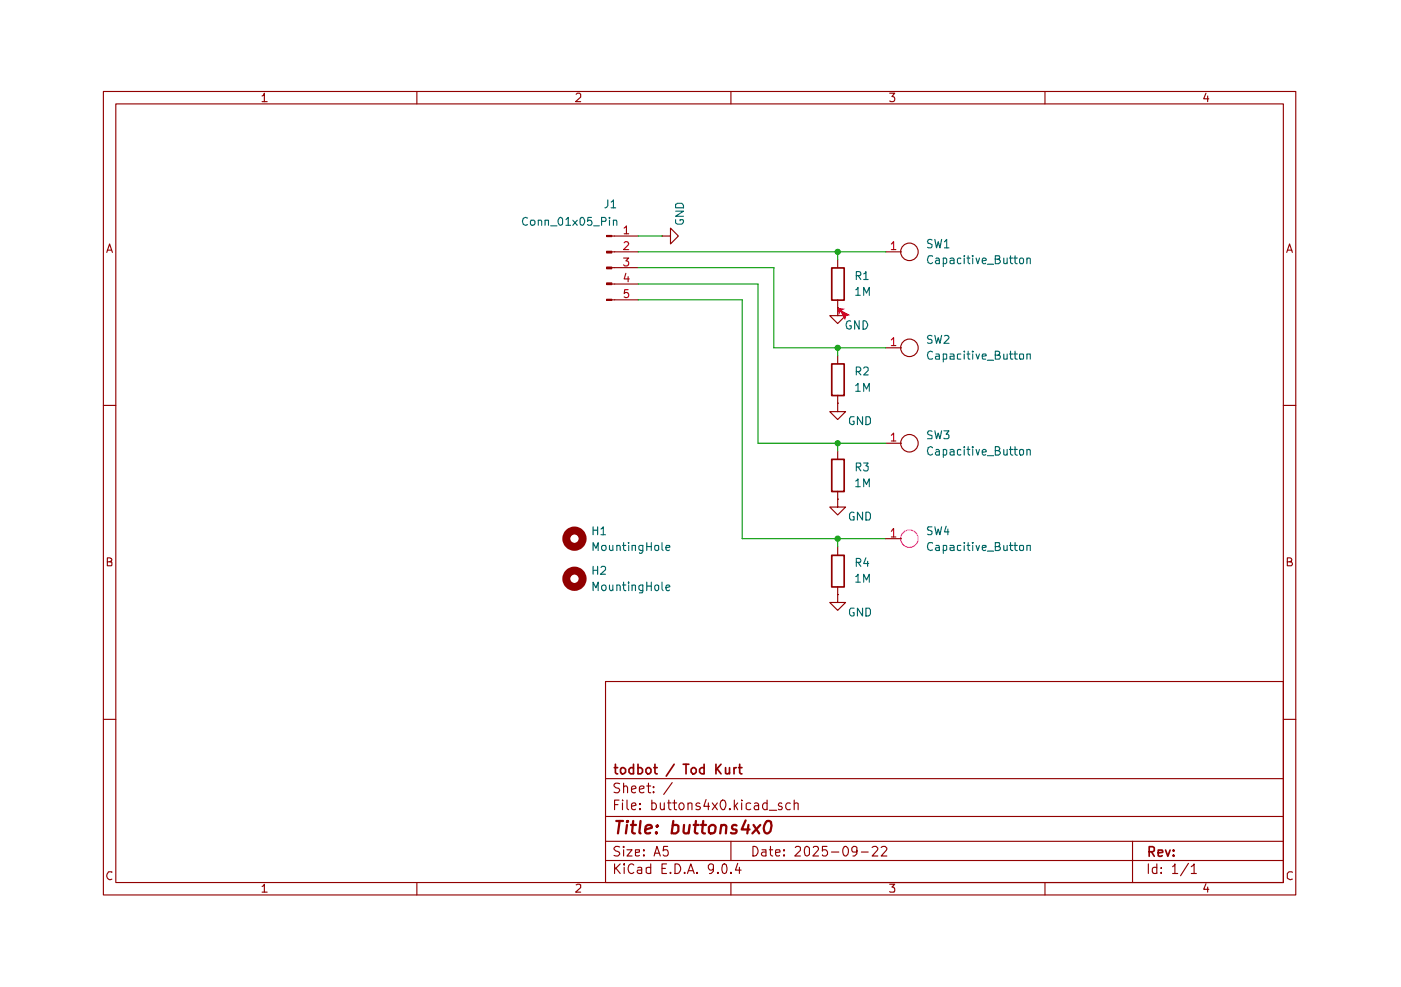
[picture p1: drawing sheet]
<svg xmlns="http://www.w3.org/2000/svg" width="210mm" height="148mm" viewBox="0 0 210 148" stroke-linecap="round" stroke-linejoin="round" font-family="sans-serif">
<g fill="none" stroke="#910000" stroke-width=".17">
<path d="M15.5 13.7h178.7v120.5h-178.7zM17.4 15.6h175v116.7h-175zM39.3 14.4l.2-.2 .1-.2v1.2M39.3 15.2h.7M62.5 13.7v1.9M86.4 14.1l.1-.1h.4l.1 .1v.5l-.7 .6h.7M109.6 13.7v1.9M133.4 14h.7l-.4 .5 .3 .1 .1 .1-.1 .5h-.1h-.5M156.6 13.7v1.9M180.8 14l-.4 .8h.8M181 14.4v.8M16 37.8l.4-1.2 .5 1.2"/>
<path d="M16.1 37.5h.6M132.8 37.8h2.3M192.9 37.8l.4-1.2 .4 1.2M193 37.5h.6M132.8 52.2h2.3M15.5 60.8h1.9M192.4 60.8h1.8M16.1 84.2h.4l.3-.2-.1-.3h-.6v1.1h.6l.1-.5-.3-.1M193 84.2h.5l.1-.2-.1-.3h-.5v1.1h.5l.2-.1v-.2l-.2-.3h-.1M15.5 107.9h1.9M90.8 102.2h101.6v30.1h-101.6zM90.8 116.8h101.6"/>
<path d="M92.8 120h-.7v1.4M92.9 117.5a.67 .67 0 0 0-.8 0l-.1 .4 .3 .2 .4 .1a.33 .33 0 0 1 .1 .5l-.2 .2-.6-.1M93.3 120l.1 .1-.1-.1v.1M93.5 118l.1-.1h.4l.1 1M93.5 117.4v1.5M94 120v1.2l.2 .2M94.7 118.4l.6-.2-.1-.3h-.5v.7l.2 .3 .4-.1M95.8 118.4l.7-.2v-.3h-.4l-.3 .2 .1 .7 .2 .1 .4-.1M96.9 117.9h.6M97.2 117.4v1.4l.3 .1M97.7 120v1.4M98 118.7v.1v.1l-.1-.1 .1-.1v.2"/>
<path d="M98 117.9v.1v.1l-.1-.1 .1-.1v.2M100.2 120v1.2l.2 .2h.2M100.8 117.4l-1.3 1.7M101.1 120v1.3l.3 .1M105.8 119.9l-.3 1h.8M110.1 120v1.4M111.2 120l.1 .1-.1-.1v.1M115 120v1.4M119 120v1.4M192.4 107.9h1.8M16.8 130.8v-.1h-.5a.67 .67 0 0 0-.3 .7 .67 .67 0 0 0 .5 .5l.3-.1M39.3 132.9l.3-.3v1.2"/>
<path d="M39.3 133.8h.7M62.5 132.3v1.9M86.4 132.7l.1-.1 .5 .1v.4l-.7 .7h.7M90.8 129h101.6M90.8 126.2h101.6M90.8 122.4h101.6M92.1 129.5v1.5M92.1 120.7h.5M92.3 130.1l.7 .9M92.9 127l-.6-.1-.3 .3a.74 .74 0 0 0 .8 .6l.1 .3-.3 .3-.6-.1M93 129.5l-.9 .9M93.3 120.4v1"/>
<path d="M93.5 126.9l-.1 .1 .1 .1 .1-.1-.1-.1v.2M93.5 127.4v1M93.6 129.5l-.1 .1 .1 .1v-.2v.2M93.6 130.1v.9M94 127.4h.7l-.7 1h.7M94.7 120.9l.6-.2-.1-.3-.5 .1v.7l.2 .2 .4-.1M95 129.7a.49 .49 0 0 0-.6-.1 .49 .49 0 0 0-.2 .5v.3a.5 .5 0 0 0 .2 .5 .5 .5 0 0 0 .6-.1M95.3 127.8h.5v-.4h-.5v.9l.1 .1 .4-.1M95.6 130.1h.2h.4v.9M95.9 121.2l.1 .1-.1 .1-.1-.1 .1-.1v.2M95.9 120.5l.1 .1-.1 .1-.1-.1 .1-.1v.2M96.2 130.4l-.6 .1-.1 .1 .1 .3 .2 .1 .4-.1"/>
<path d="M96.5 128.2v.2l-.1-.1 .1-.1v.2M96.5 127.4v.2l-.1-.1 .1-.1v.2M97.5 130.1h-.1h-.5v.7a.48 .48 0 0 0 .6 .1M97.5 129.5v1.5M97.7 120.5l.4-.1a.6 .6 0 0 1 0 1l-.4-.1M98 128.4l.5-1.5 .5 1.5M98.1 127.9h.7M99 120.4l.1 .9 .3 .1 .2-.2M99.2 130.2h.5M99.6 120.4v1M99.9 129.5h-.7v1.5h.7M100.1 126.9h-.6l-.1 .7 .2-.2h.3a.6 .6 0 0 1 .2 .9l-.5 .1-.2-.2"/>
<path d="M100.1 120.4h.5M100.5 130.8l.1 .1-.1 .1-.1-.1 .1-.1v.2M100.8 120.4h.6M101.2 129.5a.73 .73 0 0 1 .8 .8 .73 .73 0 0 1-.8 .7zM101.9 120.6l.1-.2h.3a.6 .6 0 0 1 0 1h-.3a.6 .6 0 0 1-.1-.8zM102.6 130.8l.1 .1-.1 .1-.1-.1 .1-.1v.2M103 131l.5-1.5 .6 1.5M103.1 120.6a.4 .4 0 0 1 .6-.1v.9M103.1 120.4v1M103.2 130.6h.7M104.5 130.8l.1 .1-.1 .1-.1-.1 .1-.1v.2M104.9 120.5a.35 .35 0 0 0-.4-.1 .35 .35 0 0 0-.2 .3l.3 .2a.33 .33 0 0 1 .4 .3l-.3 .2-.4-.1"/>
<path d="M106.2 120.4v1M106.8 120.4l.7 1M106.9 130.1v.3l-.5 .1-.2-.4v-.3l.2-.3h.3l.2 .2v.9l-.3 .4h-.3M107.5 120.4l-.7 1M107.6 130.8v.2l-.1-.1 .1-.1v.2M108.1 120.1l.4-.1a.92 .92 0 0 1 0 1.4 .84 .84 0 0 1-.4-1.3zM108.3 129.7a.34 .34 0 0 1 .6 0l.1 .4-.1 .7a.34 .34 0 0 1-.6 0l-.1-.3zM109.4 121.2l.1 .1-.1 .1-.1-.1 .1-.1v.2M109.6 130.8v.1v.1v-.2v.2M109.6 126.2v2.8M109.6 132.3v1.9M110.2 120.8l.4 .6"/>
<path d="M110.6 129.5l-.4 1h.9M110.6 120.4l-.5 .6M110.8 130.1v.9M111.2 120.4v1M112.5 120.5a.48 .48 0 0 0-.7 .1v.6a.48 .48 0 0 0 .7 .1M112.9 126.9a.72 .72 0 0 1 .7 .7 .72 .72 0 0 1-.7 .8zM113.1 120.5l.1-.1 .4 .1 .1 .9M113.7 120.7l-.5 .1a.34 .34 0 0 0 0 .6l.5-.1M114.2 127.4h.6v1M114.8 127.8h-.4l-.3 .2 .1 .3 .2 .1 .4-.1M115 120.5l-.4-.1a.6 .6 0 0 0 0 1l.4-.1M115.3 127.4h.5"/>
<path d="M115.3 121.5h1.1M115.5 126.9v1.2l.1 .2 .2 .1M116.2 127.8h.7l-.1-.4h-.5l-.1 .2 .1 .7 .1 .1 .4-.1M117.2 120.5l-.4-.1-.1 .3 .1 .2h.3l.2 .2-.1 .2-.1 .1-.4-.1M117.5 128.2l.1 .1-.1 .1-.1-.1 .1-.1v.2M117.5 127.4l.1 .1-.1 .1-.1-.1 .1-.1v.2M118.5 120.5l-.5-.1a.6 .6 0 0 0 0 1l.5-.1M119 120.6a.4 .4 0 0 1 .6-.1v.9M119.2 127.1l.2-.2 .5 .1 .1 .5-.9 .9h.9M120.7 127.1a.33 .33 0 0 1 .5-.1l.1 .2v.9l-.1 .2a.33 .33 0 0 1-.5-.1l-.1-.4zM121.9 127.1l.2-.2h.3l.2 .1 .1 .3-.9 1.1h.9M124 126.9h-.7v.7l.1-.2h.4l.2 .4v.3l-.2 .3h-.4l-.1-.2"/>
<path d="M124.6 127.8h1.1M126.5 127l.2-.1a.75 .75 0 0 1 .5 .7 .75 .75 0 0 1-.5 .8 1.01 1.01 0 0 1-.2-1.4zM128.4 127.5v.3h-.6l-.1-.3v-.3l.2-.3h.3l.2 .2v.9l-.3 .4h-.3M129.1 127.8h1M130.7 127.1l.3-.2h.3l.3 .3-.1 .3-.8 .9h.9M132.1 127.1l.2-.2h.4l.2 .3-.1 .3-.7 .9h.8M133.4 132.6h.7l-.4 .4a.33 .33 0 0 1 .4 .3l-.1 .5-.6-.1M156.6 132.3v1.9M169.8 126.2v6.1M172.1 129.5v1.5M173.4 130.1h-.4l-.3 .2 .1 .6 .2 .1 .4-.1M173.4 129.5v1.5"/>
<path d="M174.1 130.8v.2l-.1-.1 .1-.1v.2M174.1 130.1v.1l-.1-.1 .1 .1M175.8 130l.2-.2 .1-.3v1.5M175.8 131h.7M178.1 129.5l-1.1 1.8M178.6 130l.4-.5v1.5M178.6 131h.7M180.8 132.5l-.4 .9h.8M181 133v.8M193.7 130.8l-.5-.1-.2 .3v.7l.4 .2 .3-.1"/>
<circle cx="136.3" cy="37.8" r="1.31"/>
<circle cx="136.3" cy="52.2" r="1.31"/>
</g>
<g fill="none" stroke="#910000" stroke-width=".25">
<path d="M92.1 115.1h.5M92.2 114.6v1.3l.2 .1h.2M93.1 115.2a.45 .45 0 0 1 .7 .2v.4a.45 .45 0 0 1-.7 .2l-.1-.2zM95 115.2l-.5-.1-.2 .3v.4l.2 .2h.5M95 114.6v1.4M95.6 115.2l.5-.1 .2 .3v.4l-.2 .2h-.5M95.6 114.6v1.4M97.1 115.1h.2l.3 .3v.4l-.3 .2h-.2l-.3-.2v-.4zM98 115.1h.5M98.2 114.6v1.3l.1 .1h.2M101.1 114.6l-1.2 1.8M102.4 114.6h.9"/>
<path d="M102.8 114.6v1.4M103.6 115.4l.2-.3h.3l.3 .3v.4l-.3 .2h-.3l-.2-.2zM105.5 115.2a.45 .45 0 0 0-.6 .2v.4a.45 .45 0 0 0 .6 .2M105.5 114.6v1.4M107.3 114.6v1.4M107.5 115.3l.6 .7M108.1 114.6l-.8 .8M108.8 115.1v.9a.4 .4 0 0 0 .5-.1M109.3 115.1v.9M110 115.1v.9M110.4 115.1l-.3 .1-.1 .2M110.7 115.1h.5"/>
<path d="M110.9 114.6v1.3l.1 .1h.2M172.3 127.7l.6-.1 .1-.5-.2-.1h-.5v1.4M172.6 127.7l.4 .7M173.6 127.9l.7-.1-.1-.3h-.6v.8l.2 .1 .4-.1M174.7 127.5l.4 .9 .3-.9M175.9 128.2l.1 .1-.1 .1v-.2v.2M175.9 127.5l.1 .1h-.1v-.1v.1"/>
</g>
<g fill="none" stroke="#910000" stroke-width=".34">
<path d="M92.4 123.1h1M92.9 123.1l-.3 1.9M94 123.7l-.2 1.3M94.1 123.1l-.1 .2 .2-.1-.1-.1-.1 .2M94.6 123.7h.7M94.9 123.1l-.2 1.6 .1 .2 .4 .1M96 123.1l-.2 1.6v.2l.2 .1M96.8 124.4l.9-.3-.1-.3a.6 .6 0 0 0-.8 .2l-.1 .7 .1 .2 .1 .1 .6-.1M98.4 124.8l.1 .1-.1 .1-.1-.1 .1-.1v.2M98.6 123.8v.1l-.1 .1-.1-.1 .2-.1-.1 .2M100.8 123.8l.2-.1 .6 .1 .1 .1v.7a.65 .65 0 0 1-.9 .3M100.9 123.1l-.2 1.9"/>
<path d="M102.5 123.7l-.1 1 .1 .2a.48 .48 0 0 0 .7-.1M103.4 123.7l-.2 1.3M104 123.7h.7M104.3 123.1l-.2 1.6 .1 .2 .4 .1M105.1 123.7h.7M105.4 123.1l-.2 1.6 .1 .2 .4 .1M106.3 124l.2-.2a.48 .48 0 0 1 .8 .2l-.1 .6a.56 .56 0 0 1-.9 .2zM108.1 123.9a.44 .44 0 0 1 .8 .1l-.1 1M108.1 123.7l-.1 1.3M110.4 123.8l-.4-.1-.3 .3v.2l.2 .2 .5 .1-.1 .4-.1 .1-.6-.1M111.8 123l-.6 1.4h1.2M112.2 123.7l-.2 1.3"/>
<path d="M112.9 123.7l.9 1.3M114 123.7l-1.2 1.3M114.8 123.3a.48 .48 0 0 1 .8 0 1.62 1.62 0 0 1-.4 1.6 .42 .42 0 0 1-.6-.3l-.1-.4z"/>
</g>
<path d="M133.6 36.6l.3-.4v1.2M133.6 37.4h.7M133.6 51l.3-.4v1.2M133.6 51.8h.7" fill="none" stroke="#b90000" stroke-width=".17"/>
<path d="M90.9 35.3h.8v.2h-.8z" fill="#910000"/>
<path d="M90.9 35.3h.8v.2h-.8z" fill="none" stroke="#910000" stroke-width=".17"/>
<path d="M90.9 37.7h.8v.2h-.8z" fill="#910000"/>
<path d="M90.9 37.7h.8v.2h-.8z" fill="none" stroke="#910000" stroke-width=".17"/>
<path d="M90.9 40h.8v.3h-.8z" fill="#910000"/>
<path d="M90.9 40h.8v.3h-.8z" fill="none" stroke="#910000" stroke-width=".17"/>
<path d="M90.9 42.4h.8v.3h-.8z" fill="#910000"/>
<path d="M90.9 42.4h.8v.3h-.8z" fill="none" stroke="#910000" stroke-width=".17"/>
<path d="M90.9 44.9h.8v.1h-.8z" fill="#910000"/>
<g fill="none" stroke="#910000" stroke-width=".17">
<path d="M91.7 35.4h4M91.7 37.8h4M99.2 35.4h1.3v-1.2l1.2 1.2-1.2 1.2v-1.2M99.2 35.4h.1M125.6 38.9v1.2M90.9 44.9h.8v.1h-.8zM91.7 40.1h4M91.7 42.6h4M91.7 45h4M125.6 46.1v1.2h1.1l-1.1 1.2-1.2-1.2h1.2M125.6 46.1h.1M125.6 45v1.1"/>
<path d="M125.6 53.3v1.2M125.6 59.3v1.2M125.6 74.8v1.2h1.1l-1.1 1.2-1.2-1.2h1.2M125.6 74.8h.1M125.6 60.5v1.2h1.1l-1.1 1.2-1.2-1.2h1.2M125.6 60.5h.1M125.6 67.7v1.1M125.6 73.7v1.1M132.8 66.5h2.3M125.6 89.2v1.1h1.1l-1.1 1.2-1.2-1.2h1.2M125.6 89.2h.1M125.6 82v1.2"/>
<path d="M125.6 88v1.2"/>
<circle cx="136.3" cy="66.5" r="1.31"/>
</g>
<path d="M93.5 38.7h.7l-.4 .4 .4 .1v.2v.4l-.6 .1-.1-.2M93.6 34.2l.3-.3v1.2M93.6 36.4l.1-.2h.3l.2 .1v.3l-.7 .8h.7M93.6 35.1h.6M93.8 41l-.2 .8h.7M94.2 43.4h-.6v.6l.1-.1h.5v.2v.4l-.2 .1-.4-.1M94.2 41.5v.8M133.6 65.3l.3-.4v1.2M133.6 66.1h.7" fill="none" stroke="#b90000" stroke-width=".17"/>
<g fill="none" stroke="#910000" stroke-width="1.2">
<circle cx="86.1" cy="86.8" r="1.23"/>
<circle cx="86.1" cy="80.8" r="1.23"/>
</g>
<path d="M124.7 40.2h1.8v4.8h-1.8zM124.7 54.6h1.8v4.7h-1.8zM124.7 68.9h1.8v4.8h-1.8zM124.7 83.3h1.8v4.7h-1.8z" fill="none" stroke="#910000" stroke-width=".25"/>
<path d="M95.7 37.8h37.1M95.7 35.4h3.5M125.6 37.8v1.1M95.7 42.6h17.9v23.9h19.2M95.7 40.1h20.3v12.1h16.8M95.7 45h15.6v35.8h21.5M125.6 52.2v1.1M125.6 66.5v1.2M125.6 80.8v1.2" fill="none" stroke="#090" stroke-width=".17"/>
<g fill="#090">
<circle cx="125.6" cy="37.8" r=".47"/>
<circle cx="125.6" cy="52.2" r=".47"/>
<circle cx="125.6" cy="80.8" r=".47"/>
<circle cx="125.6" cy="66.5" r=".47"/>
</g>
<g fill="none" stroke="#006665" stroke-width=".17">
<path d="M79.1 32.7l-.3-.1a.6 .6 0 0 0-.5 .6 .6 .6 0 0 0 .5 .6l.3-.1M79.6 33h.4l.2 .2-.1 .5-.2 .1-.3-.1-.1-.2zM80.7 33.1v-.1h.4l.1 .8M80.7 33v.8M81.7 33.1l.5-.1v.8M81.7 33v.8M82.6 33.9h.9M83.8 32.7l.3-.1 .2 .3v.6l-.1 .2-.2 .1a.7 .7 0 0 1-.2-1.1zM84.8 32.9l.4-.3v1.2M84.8 33.8h.7M85.9 33l.6 .8M86.5 33l-.6 .8"/>
<path d="M87 32.7l.3-.1a.64 .64 0 0 1 .4 .6 .64 .64 0 0 1-.5 .6l-.2-.3zM88.6 32.6h-.5v.6l.1-.2 .4 .1 .1 .2-.1 .4-.1 .1-.4-.1M89 33.9h.8M90.2 33.2h.6v-.2v-.3l-.6-.1v1.2M91.1 30v.8l-.2 .3-.2 .1M91.4 32.6l-.1 .1h.1v-.1v.1M91.4 33v.8M91.6 30.3l.3-.3v1.2M91.6 31.2h.7M91.9 33.1v-.1h.5l.1 .8M91.9 33v.8M101.3 32.9v.5l.2 .2h.7a.45 .45 0 0 0 .2-.7h-.5v.2"/>
<path d="M101.3 31.7h1.1l-1.1 .7h1.1M101.3 30.7l.2-.2h.7l.2 .3v.4h-1.1zM139.7 36l-.4-.1-.3 .3 .1 .3 .6 .2v.3l-.2 .2-.5-.1M139.8 38.4h-.5l-.2 .1-.1 .4 .1 .5 .3 .1 .4-.1M140.1 35.9l.3 1.3 .2-1 .3 1 .2-1.3M140.3 38.8l.3-.1 .2 .2v.6M140.8 39h-.4l-.2 .2v.2l.2 .1h.4M141.4 38.8l.3-.1 .2 .2v.5l-.2 .1h-.3M141.4 38.7v1.3M141.6 36.2l.3-.3v1.3M141.6 37.2h.6M142.4 38.8l.4-.1 .2 .2v.6"/>
<path d="M143 39l-.6 .1v.4h.2h.4M144 38.8l-.3-.1-.2 .2v.5l.2 .1h.3M144.5 38.4h.1h-.1M144.5 38.7v.8M145 38.7h.4M145.1 38.4v1l.3 .1M145.8 38.4h-.1h.1h.1h-.1M145.8 38.7v.8M146.3 38.7l.3 .8 .2-.8M147.2 39.1l.6-.1v-.1l-.1-.2h-.3l-.2 .2v.5l.2 .1h.3M148 39.6h.9M149.2 38.9h.6l.1-.2-.1-.3h-.6v1.1h.5l.2-.2v-.2l-.3-.2"/>
<path d="M150.5 38.7v.8h.3l.2-.1M151 38.7v.8M151.3 38.7h.5M151.5 38.4v1l.1 .1h.2M152 38.7h.5M152.1 38.4v1l.2 .1h.2M152.8 38.9l.2-.2h.2l.2 .2v.5l-.2 .1h-.2l-.2-.1zM153.9 38.9l.2-.2 .3 .1v.7M153.9 38.7v.8M127.5 48.2l-.2-.1-.4 .2-.1 .3 .1 .6 .4 .2 .2-.1 .1-.4h-.3M128.3 43.4l.3-.3v1.2M128.3 57.8l.3-.3v1.2"/>
<path d="M128.3 44.3h.6M128.3 58.7h.6M128.4 41.3h.5l.1-.1-.1-.4-.5-.1v1.2M128.4 55.7l.5-.1 .1-.1-.1-.4-.5-.1v1.2M128.6 41.3l.4 .6M128.6 55.7l.4 .5M128.8 48.1v1.3l-.7-1.3v1.3M129.4 48.1a.64 .64 0 0 1 .7 .6 .64 .64 0 0 1-.7 .7zM129.5 44.3v-1.2l.4 .8 .4-.8v1.2M129.5 58.7v-1.2l.4 .8 .4-.8v1.2M129.5 41.1l.3-.4v1.2M129.5 55.2l.1-.2h.4l.1 .2v.3l-.6 .7h.6"/>
<path d="M129.5 41.9h.6M139.7 50.4l-.4-.1-.3 .2 .1 .3 .4 .1 .2 .2v.3l-.2 .1-.5-.1M139.8 52.7h-.4l-.3 .1-.1 .4 .1 .5 .2 .2 .5-.1M140.1 50.3l.3 1.2 .2-.9 .3 .9 .2-1.2M140.3 53.1h.4l.1 .2v.6h-.5l-.1-.2 .1-.3 .5-.1M141.4 53.9l.5-.1-.1-.7h-.4v1.2M141.6 50.4l.4-.1 .2 .1v.2l-.7 .9h.7M142.4 53.1h.5l.1 .2v.6h-.6v-.5l.6-.1M144 53.1l-.5 .1v.6l.5 .1M144.5 52.7h.1h-.1M144.5 53.1v.8M145 53.1h.4"/>
<path d="M145.1 52.7v1l.1 .2h.2M145.8 52.7h-.1h.2h-.1M145.8 53.1v.8M146.3 53.1l.3 .8 .2-.8M147.2 53.4l.6-.1-.1-.2h-.4l-.1 .2 .1 .6h.4M148 54h.9M149.2 53.3l.6-.1 .1-.2-.1-.3h-.6v1.2h.6l.1-.5-.1-.1h-.2M150.5 53.1v.8l.5-.1M151 53.1v.8M151.3 53.1h.5M151.5 52.7v1l.1 .2h.2M152 53.1h.5"/>
<path d="M152.1 52.7v1l.1 .2h.3M152.8 53.2l.1-.1 .5 .1-.1 .7-.5-.1zM153.9 53.2l.5-.1v.8M153.9 53.1v.8M88.9 79v1.2M88.9 79.5h.7M89.6 79v1.2M90.1 79.3l.3-.3v1.2M128 76.9a.42 .42 0 0 0-.7 .2v.6l.2 .3h.5v-.5h-.2M128 62.5h-.5l-.2 .2v.7a.45 .45 0 0 0 .7 .2v-.4h-.2M128.3 72.1l.3-.3v1.2M128.3 73h.6"/>
<path d="M128.4 70l.5-.1 .1-.1-.1-.4h-.5v1.2M128.6 70l.4 .6M129.3 76.8v1.2l-.8-1.2v1.2M129.3 62.5v1.2l-.8-1.2v1.2M129.5 73v-1.2l.4 .8 .4-.8v1.2M129.5 69.4h.6l-.3 .5h.3v.5l-.1 .2h-.4l-.1-.2M129.8 76.8h.3l.4 .3v.6l-.2 .3h-.5zM129.8 62.5h.5l.2 .2v.7l-.4 .3h-.3zM139.7 64.7l-.4-.1-.3 .3 .1 .2 .6 .3v.3l-.7 .1M139.8 67.1l-.4-.1-.3 .1-.1 .4 .1 .6 .3 .1 .4-.1M140.1 64.6l.3 1.2 .2-.9 .3 .9 .2-1.2M140.3 67.5l.3-.1 .2 .2v.6"/>
<path d="M140.8 67.7h-.4l-.2 .2v.2l.2 .1h.4M141.4 67.5l.1-.1 .4 .1v.6l-.2 .1h-.3M141.4 67.4v1.2M141.5 64.6h.7l-.4 .5h.3l.1 .2v.3l-.1 .2-.6-.1M142.4 67.5l.4-.1 .2 .2v.6M143 67.7l-.6 .1v.4h.2h.4M144 67.5l-.1-.1-.4 .1v.6l.2 .1h.3M144.5 67v.1h.1l-.1-.1v.1M144.5 67.4v.8M145 67.4h.4M145.1 67v1.1l.3 .1M145.8 67l-.1 .1h.1h.1l-.1-.1v.1"/>
<path d="M145.8 67.4v.8M146.3 67.4l.3 .8 .2-.8M147.2 67.8l.6-.1v-.1l-.1-.2h-.3l-.2 .2v.5l.2 .1h.3M148 68.3h.9M149.2 67.6l.6-.1 .1-.2-.1-.2-.6-.1v1.2h.5l.2-.2v-.2l-.3-.2M150.5 67.4v.8h.3l.2-.1M151 67.4v.8M151.3 67.4h.5M151.5 67v1.1l.1 .1h.2M152 67.4h.5M152.1 67v1.1l.2 .1h.2M152.8 67.5l.2-.1 .4 .1v.6l-.2 .1h-.2l-.2-.1z"/>
<path d="M153.9 67.5l.2-.1 .3 .1v.7M153.9 67.4v.8M88.9 82.6v-1.2l.4 .8 .4-.8v1.2M88.9 88.6v-1.3l.4 .8 .4-.8v1.3M88.9 84.9v1.2M88.9 85.5h.7M89.6 84.9v1.2M90.1 85.1l.2-.2h.3l.2 .2v.3l-.8 .7h.8M90.1 80.2h.7M90.2 82l.1-.2h.5v.2v.5l-.2 .1-.3-.1zM90.3 87.8l.1-.1 .4 .1v.5a.33 .33 0 0 1-.4 .3l-.2-.3zM91.4 81.8v.6l.1 .2 .4-.1"/>
<path d="M91.4 87.7v.8l.3 .1 .2-.2M91.9 81.8v.8M91.9 87.7v.9M92.5 81.9v-.1h.4l.1 .8M92.5 87.8l.3-.1 .2 .2v.7M92.5 81.8v.8M92.5 87.7v.9M93.3 81.8h.5M93.3 87.7h.5M93.5 81.4v1l.1 .2h.2M93.5 87.3v1l.1 .3h.2M94.2 81.4v.1"/>
<path d="M94.2 87.3v.1v.1v-.2v.2M94.2 81.8v.8M94.2 87.7v.9M94.7 81.9l.6-.1v.8M94.7 87.8l.2-.1 .4 .1v.8M94.7 81.8v.8M94.7 87.7v.9M96.4 82.5l-.1 .1-.5-.1v-.5l.1-.2h.5v.9a.33 .33 0 0 1-.5 .3l-.1-.1M96.4 87.7v1l-.1 .2h-.5M96.4 87.8l-.4-.1-.2 .3v.3l.2 .3 .4-.1M96.9 81.4v1.2M96.9 87.3v1.3"/>
<path d="M96.9 82h.7M96.9 87.9h.7M97.6 81.4v1.2M97.6 87.3v1.3M98.2 81.8l.5 .1v.6l-.1 .1-.4-.1-.1-.2zM98.2 87.8l.2-.1 .3 .1v.6l-.1 .2a.33 .33 0 0 1-.5-.3zM99.2 81.4v1l.2 .2M99.2 87.3v1l.2 .3M99.8 82.1l.6-.1-.1-.2h-.4l-.1 .2v.4l.2 .2 .3-.1M99.8 88.1l.6-.1-.2-.3h-.2l-.2 .2v.4l.2 .3 .3-.1M128 91.2h-.5l-.2 .2v.6a.43 .43 0 0 0 .7 .3v-.4h-.2M128.3 86.4l.3-.3v1.2"/>
<path d="M128.3 87.3h.6M128.4 84.3h.5l.1-.1-.1-.4-.5-.1v1.2M128.6 84.3l.4 .6M129.3 91.2v1.2l-.8-1.2v1.2M129.5 87.3v-1.2l.4 .9 .4-.9v1.2M129.8 91.2h.5l.2 .2v.6l-.4 .4h-.3zM129.8 83.7l-.3 .8h.7M130 84.2v.7"/>
</g>
<path d="M125.6 46.1l1.1 .2-.5 .3 1.2 .6-.6 .2-.1 .6-.7-1.3-.3 .5z" fill="#fb0000"/>
<circle cx="136.3" cy="80.8" r="1.31" fill="none" stroke="#f0f" stroke-width=".17"/>
<path d="M132.8 80.8h2.3" fill="none" stroke="#910000" stroke-width=".17"/>
<path d="M133.6 79.7l.3-.4v1.2M133.6 80.5h.7" fill="none" stroke="#b90000" stroke-width=".17"/>
<g fill="none" stroke="#006665" stroke-width=".17">
<path d="M139.7 79h-.6l-.1 .2 .1 .3 .6 .2v.3l-.2 .2-.5-.1M140.1 79l.3 1.2 .2-.9 .3 .9 .2-1.2M141.8 78.9l-.2 .9h.6M142.1 79.3v.9M139.8 81.5l-.5-.1-.2 .1-.1 .4 .1 .5 .3 .2 .4-.1M140.3 81.8h.4l.1 .8M140.8 82l-.5 .1-.1 .2 .2 .3 .4-.1M141.4 82.5l.1 .1 .4-.1-.1-.7h-.4v1.2M142.4 81.8h.5l.1 .8M143 82l-.6 .1v.4l.2 .1 .4-.1M144 81.8l-.5 .1v.6l.2 .1 .3-.1M144.5 81.4v.1l.1-.1-.1 .1"/>
<path d="M144.5 81.8v.8M145 81.8h.4M145.1 81.4v1l.3 .2M145.8 81.4h-.1l.1 .1 .1-.1-.1 .1M145.8 81.8v.8M146.3 81.8l.3 .8 .2-.8M147.2 82.1l.6-.1-.1-.2h-.4l-.1 .2v.4l.2 .2 .3-.1M148 82.6h.9M149.2 82l.6-.1 .1-.2-.1-.3h-.6v1.2h.5a.33 .33 0 0 0 .2-.5l-.1-.1h-.2M150.5 81.8v.7l.1 .1 .4-.1M151 81.8v.8M151.3 81.8h.5"/>
<path d="M151.5 81.4v1l.1 .2h.2M152 81.8h.5M152.1 81.4v1l.2 .2h.2M152.8 81.9l.1-.1 .5 .1v.6l-.2 .1-.4-.1zM153.9 81.9l.5-.1v.8M153.9 81.8v.8"/>
</g>
</svg>
